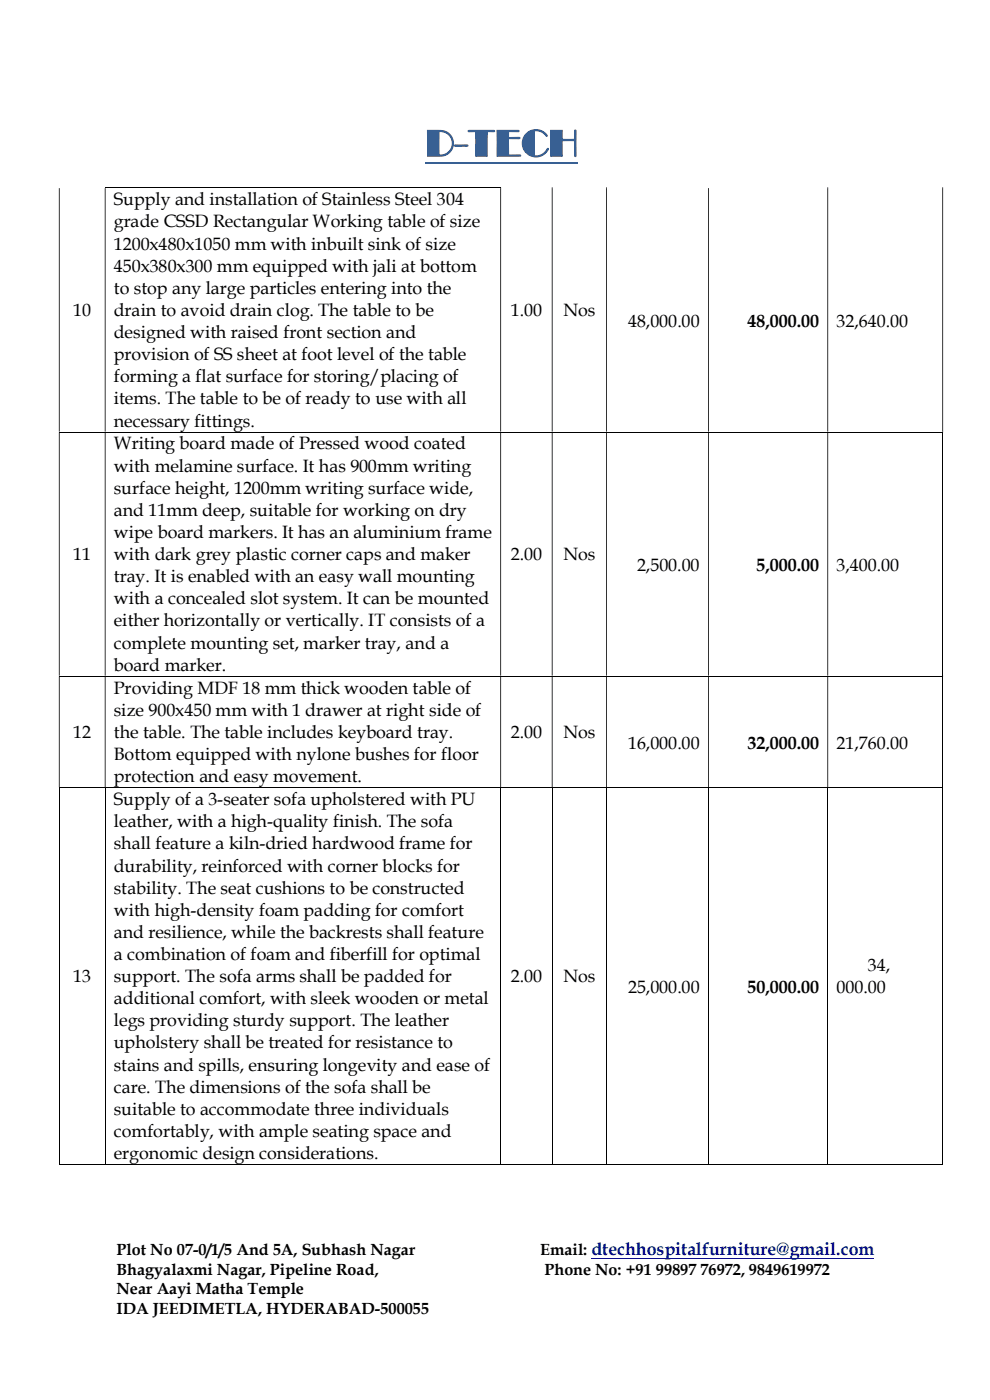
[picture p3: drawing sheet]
<svg xmlns="http://www.w3.org/2000/svg" width="210mm" height="297mm" viewBox="0 0 210 297" stroke-linecap="round" stroke-linejoin="round" font-family="sans-serif">
<defs><g id="words">
<text font-size="8.2" fill="#376091" x="90.2" y="33.1">D-TECH</text>
<g font-size="3.8">
<text x="24.1" y="43.6">Supply and installation of Stainless Steel 304</text>
<text x="24.1" y="48.3">grade CSSD Rectangular Working table of size</text>
<text x="24.1" y="53">1200x480x1050 mm with inbuilt sink of size</text>
<text x="24.1" y="57.7">450x380x300 mm equipped with jali at bottom</text>
<text x="24.1" y="62.3">to stop any large particles entering into the</text>
<text x="15.5" y="67">10</text>
<text x="24.1" y="67">drain to avoid drain clog. The table to be</text>
<text x="24.1" y="71.7">designed with raised front section and</text>
<text x="108.4" y="67">1.00</text>
<text x="119.5" y="67">Nos</text>
<text x="133.3" y="69.3">48,000.00</text>
<text x="158.6" y="69.3">48,000.00</text>
<text x="177.5" y="69.3">32,640.00</text>
<text x="24.1" y="76.4">provision of SS sheet at foot level of the table</text>
<text x="24.1" y="81.1">forming a flat surface for storing/placing of</text>
<text x="24.1" y="85.8">items. The table to be of ready to use with all</text>
<text x="24.1" y="90.5">necessary fittings.</text>
<text x="24.1" y="95.3">Writing board made of Pressed wood coated</text>
<text x="24.1" y="100">with melamine surface. It has 900mm writing</text>
<text x="24.1" y="104.7">surface height, 1200mm writing surface wide,</text>
<text x="24.1" y="109.4">and 11mm deep, suitable for working on dry</text>
<text x="15.5" y="118.8">11</text>
<text x="24.1" y="114.1">wipe board markers. It has an aluminium frame</text>
<text x="24.1" y="118.8">with dark grey plastic corner caps and maker</text>
<text x="108.4" y="118.8">2.00</text>
<text x="119.5" y="118.8">Nos</text>
<text x="24.1" y="123.5">tray. It is enabled with an easy wall mounting</text>
<text x="135.2" y="121.2">2,500.00</text>
<text x="160.5" y="121.1">5,000.00</text>
<text x="177.5" y="121.2">3,400.00</text>
<text x="24.1" y="128.2">with a concealed slot system. It can be mounted</text>
<text x="24.1" y="132.9">either horizontally or vertically. IT consists of a</text>
<text x="24.1" y="137.6">complete mounting set, marker tray, and a</text>
<text x="24.1" y="142.3">board marker.</text>
<text x="24.1" y="147.2">Providing MDF 18 mm thick wooden table of</text>
<text x="24.1" y="151.8">size 900x450 mm with 1 drawer at right side of</text>
<text x="15.5" y="156.5">12</text>
<text x="24.1" y="156.5">the table. The table includes keyboard tray.</text>
<text x="24.1" y="161.2">Bottom equipped with nylone bushes for floor</text>
<text x="108.4" y="156.5">2.00</text>
<text x="119.5" y="156.5">Nos</text>
<text x="133.3" y="158.9">16,000.00</text>
<text x="158.6" y="158.8">32,000.00</text>
<text x="177.5" y="158.9">21,760.00</text>
<text x="24.1" y="165.9">protection and easy movement.</text>
<text x="24.1" y="170.8">Supply of a 3-seater sofa upholstered with PU</text>
<text x="24.1" y="175.5">leather, with a high-quality finish. The sofa</text>
<text x="24.1" y="180.2">shall feature a kiln-dried hardwood frame for</text>
<text x="24.1" y="184.9">durability, reinforced with corner blocks for</text>
<text x="24.1" y="189.6">stability. The seat cushions to be constructed</text>
<text x="24.1" y="194.3">with high-density foam padding for comfort</text>
<text x="24.1" y="198.9">and resilience, while the backrests shall feature</text>
<text x="24.1" y="203.6">a combination of foam and fiberfill for optimal</text>
<text x="15.5" y="208.3">13</text>
<text x="24.1" y="208.3">support. The sofa arms shall be padded for</text>
<text x="108.4" y="208.3">2.00</text>
<text x="119.5" y="208.3">Nos</text>
<text x="184.1" y="206">34,</text>
<text x="24.1" y="213">additional comfort, with sleek wooden or metal</text>
<text x="133.3" y="210.7">25,000.00</text>
<text x="158.6" y="210.7">50,000.00</text>
<text x="177.5" y="210.7">000.00</text>
<text x="24.1" y="217.7">legs providing sturdy support. The leather</text>
<text x="24.1" y="222.4">upholstery shall be treated for resistance to</text>
<text x="24.1" y="227.1">stains and spills, ensuring longevity and ease of</text>
<text x="24.1" y="231.8">care. The dimensions of the sofa shall be</text>
<text x="24.1" y="236.5">suitable to accommodate three individuals</text>
<text x="24.1" y="241.2">comfortably, with ample seating space and</text>
<text x="24.1" y="245.9">ergonomic design considerations.</text>
</g>
<g font-size="3.4">
<text x="24.7" y="266.3">Plot No 07-0/1/5 And 5A, Subhash Nagar</text>
<text x="114.6" y="266.3">Email: dtechhospitalfurniture@gmail.com</text>
<text x="24.7" y="270.5">Bhagyalaxmi Nagar, Pipeline Road,</text>
<text x="24.7" y="274.6">Near Aayi Matha Temple</text>
<text x="115.5" y="270.5">Phone No: +91 99897 76972, 9849619972</text>
<text x="24.7" y="278.8">IDA JEEDIMETLA, HYDERABAD-500055</text>
</g>
</g></defs>
<path d="M90.2 34.5h32.4" fill="none" stroke="#376091" stroke-width=".42"/>
<path d="M125.5 266.9h59.9" fill="none" stroke="#00f" stroke-width=".21"/>
<g fill="#fff">
<path d="M150.3 39.9h25.2v51.7h-25.2z"/>
<path d="M152.1 61.2h21.7v4.5h-21.7z"/>
<path d="M152.1 65.7h21.7v4.6h-21.7z"/>
</g>
<path d="M22.2 39.8h83.9" fill="none" stroke="#000" stroke-width=".21"/>
<path d="M106.1 39.8h.2v.1h-.2zM117.1 39.8h.1v.1h-.1zM128.6 39.8h.1v.1h-.1zM150.2 39.8h.2v.1h-.2z" fill-rule="evenodd" fill="#000"/>
<path d="M150.2 39.8h25.3v.1h-25.3z" fill="#fff"/>
<g fill="#000">
<path d="M175.5 39.8h.2v.1h-.2zM199.9 39.8h.2v.1h-.2zM12.5 39.9h.2v51.7h-.2zM22.2 39.9h.2v51.7h-.2zM106.1 39.9h.2v51.7h-.2zM117.1 39.9h.1v51.7h-.1zM128.6 39.9h.1v51.7h-.1zM150.2 39.9h.2v51.7h-.2z" fill-rule="evenodd"/>
<path d="M175.5 39.9h.2v51.7h-.2zM199.9 39.9h.2v51.7h-.2z" fill-rule="evenodd"/>
</g>
<g fill="#fff">
<path d="M150.3 91.7h25.2v51.6h-25.2z"/>
<path d="M152.1 113h21.7v4.6h-21.7z"/>
<path d="M152.1 117.6h21.7v4.5h-21.7z"/>
</g>
<path d="M12.5 91.7h187.4M200 91.7v51.6" fill="none" stroke="#000" stroke-width=".21"/>
<path d="M199.9 91.6h.2v.1h-.2zM12.5 91.7h.2v51.6h-.2zM22.2 91.7h.2v51.6h-.2zM106.1 91.7h.2v51.6h-.2zM117.1 91.7h.1v51.6h-.1zM128.6 91.7h.1v51.6h-.1zM150.2 91.7h.2v51.6h-.2zM175.5 91.7h.2v51.6h-.2z" fill-rule="evenodd" fill="#000"/>
<g fill="#fff">
<path d="M150.3 143.5h25.2v23.5h-25.2z"/>
<path d="M152.1 150.7h21.7v4.6h-21.7z"/>
<path d="M152.1 155.3h21.7v4.6h-21.7z"/>
</g>
<path d="M12.5 143.4h187.4M200 143.5v23.5" fill="none" stroke="#000" stroke-width=".21"/>
<path d="M199.9 143.3h.2v.2h-.2zM12.5 143.5h.2v23.5h-.2zM22.2 143.5h.2v23.5h-.2zM106.1 143.5h.2v23.5h-.2zM117.1 143.5h.1v23.5h-.1zM128.6 143.5h.1v23.5h-.1zM150.2 143.5h.2v23.5h-.2zM175.5 143.5h.2v23.5h-.2z" fill-rule="evenodd" fill="#000"/>
<g fill="#fff">
<path d="M150.3 167.2h25.2v79.8h-25.2z"/>
<path d="M152.1 202.5h21.7v4.6h-21.7z"/>
<path d="M152.1 207.1h21.7v4.5h-21.7z"/>
</g>
<g fill="none" stroke="#000" stroke-width=".21">
<path d="M12.5 167.1h187.4M12.6 167.2v79.9M22.3 167.2v79.9M106.2 167.2v79.9M117.1 167.2v79.9M128.7 167.2v79.9M150.3 167.2v79.9M175.6 167.2v79.9M200 167.2v79.9M12.5 247.1h9.7M22.4 247.1h83.7M106.3 247.1h10.8"/>
<path d="M117.2 247.1h11.4M128.7 247.1h21.5M150.4 247.1h25.1M175.7 247.1h24.2"/>
</g>
<path d="M199.9 167h.2v.2h-.2zM199.9 247h.2v.1h-.2z" fill="#000"/>
<use href="#words"/>
</svg>
